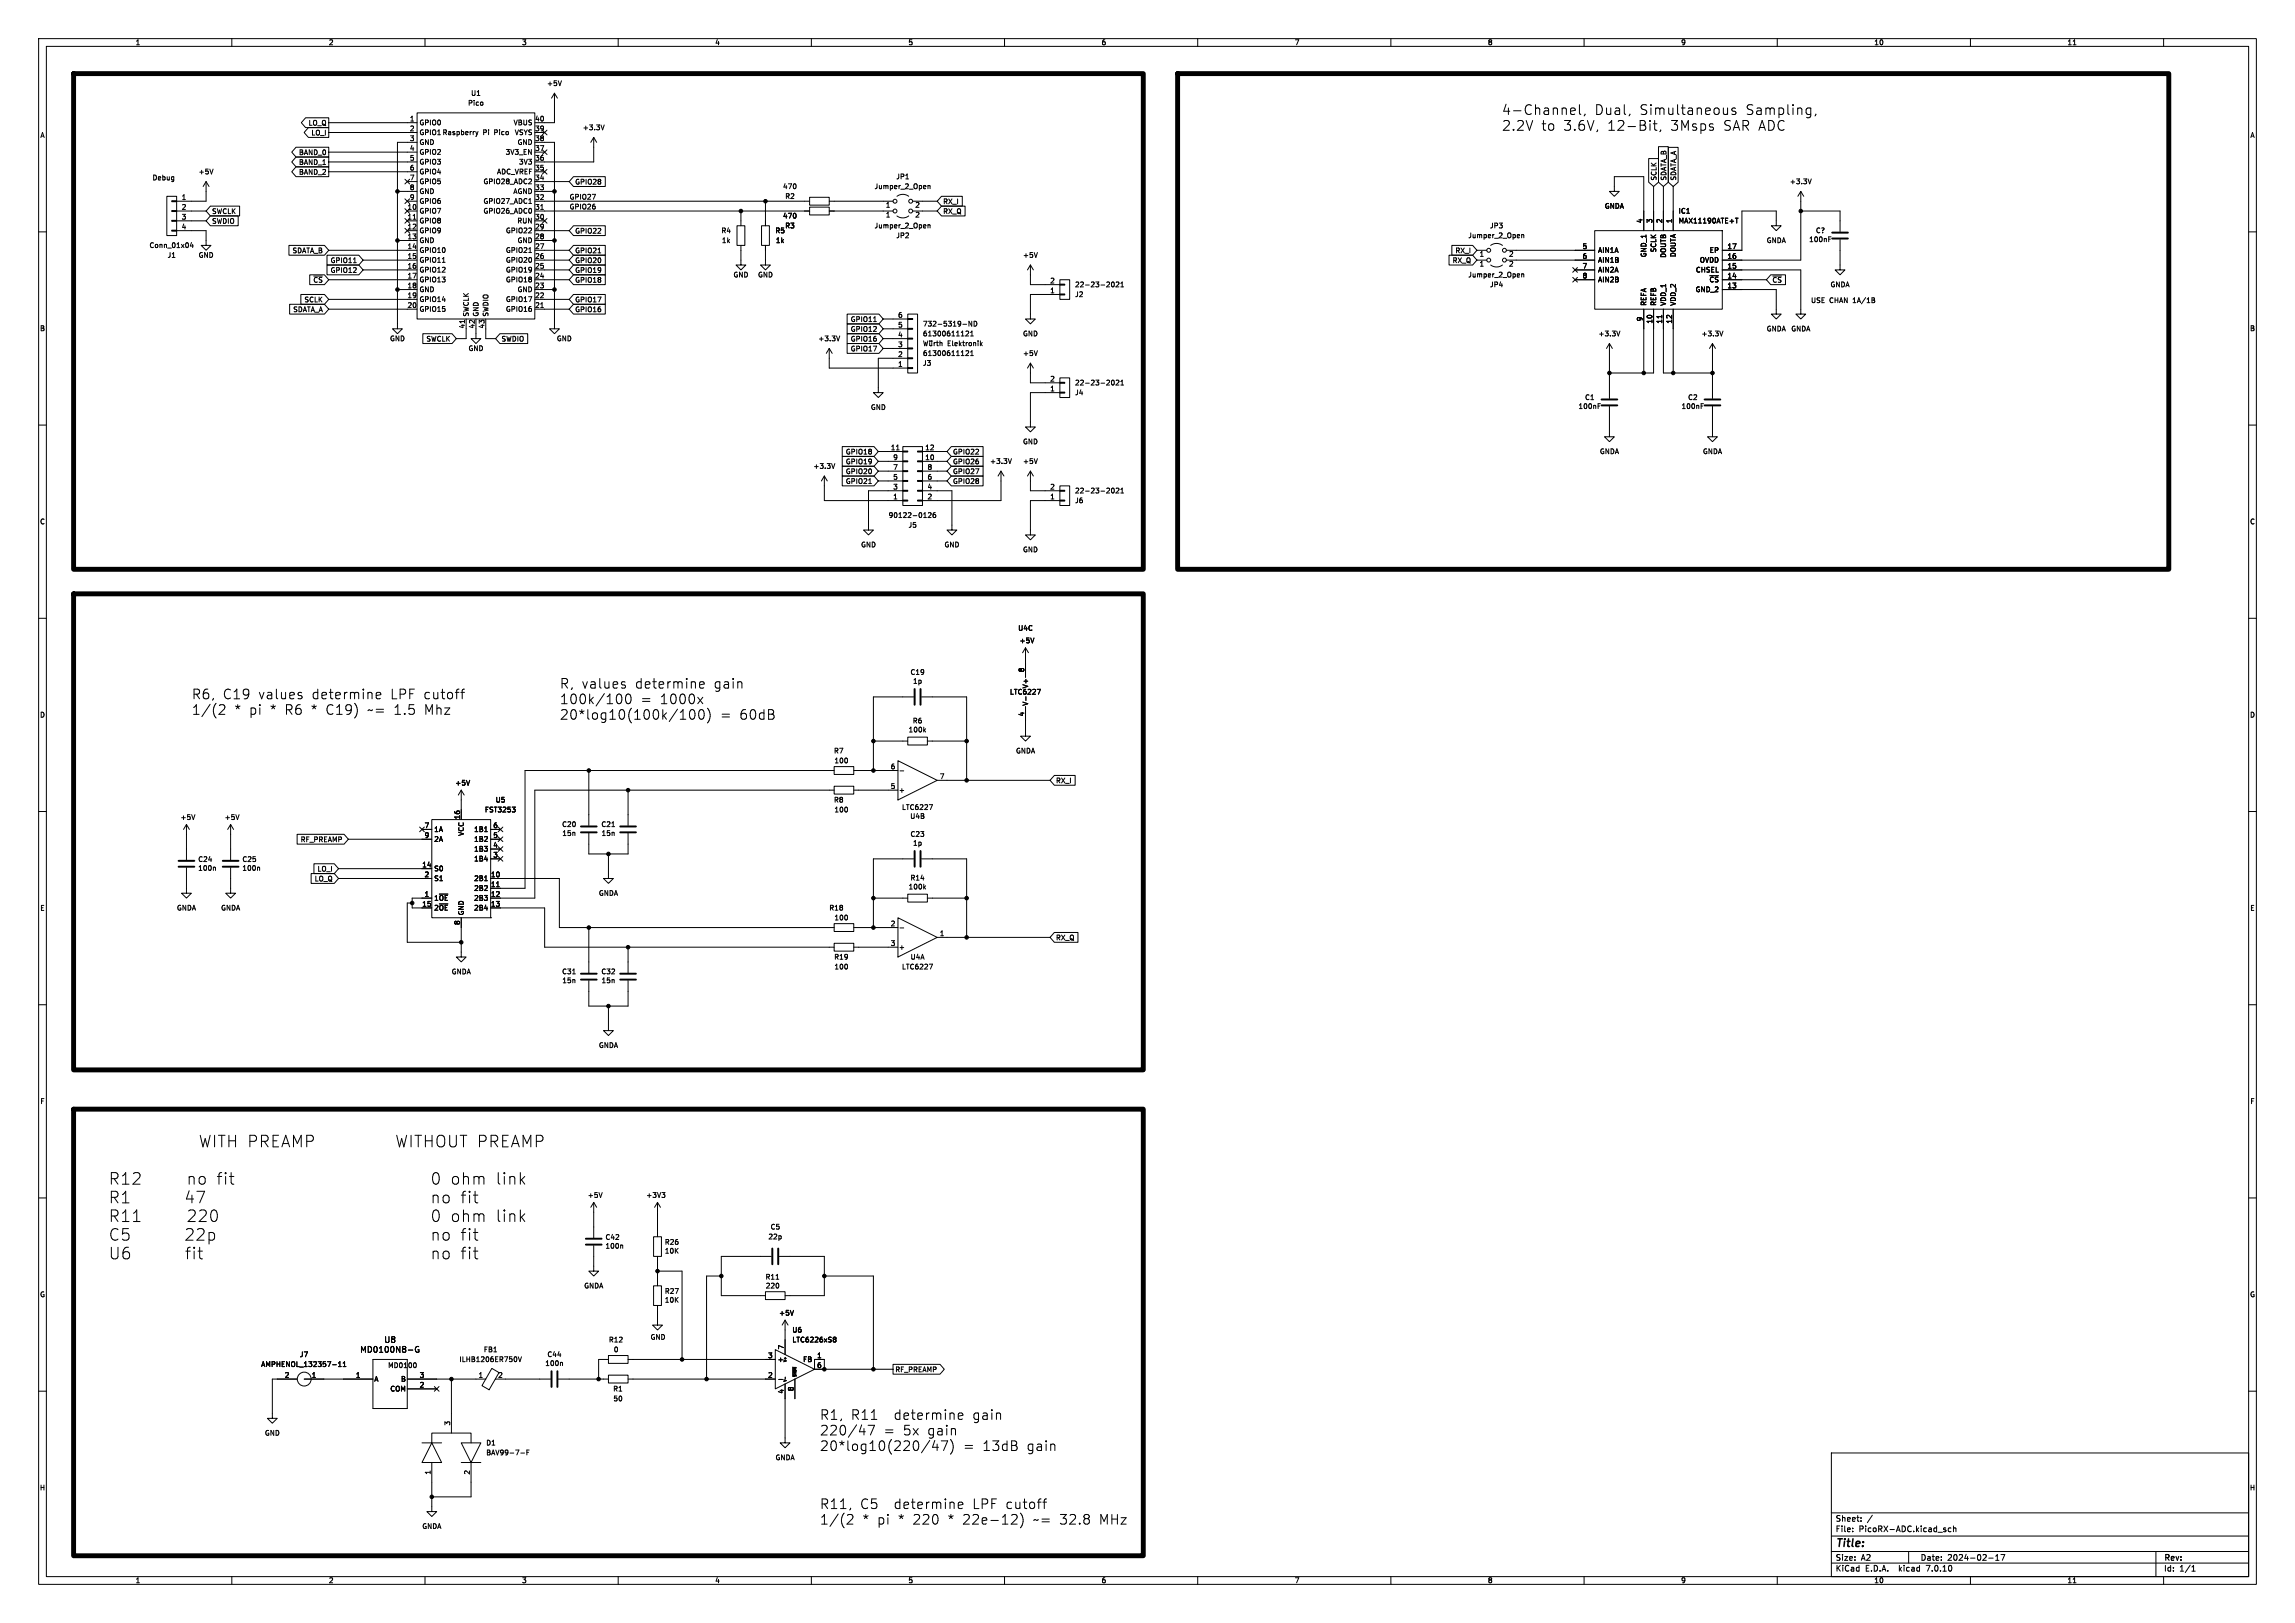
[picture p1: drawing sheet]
<svg xmlns="http://www.w3.org/2000/svg" width="594mm" height="420mm" viewBox="0 0 594 420" stroke-linecap="round" stroke-linejoin="round" font-family="sans-serif">
<defs><g id="words">
<g font-size="4.2">
<text x="64" y="297.2">PREAMP</text>
<text x="103.7" y="297.2">WITHOUT PREAMP</text>
<text x="27.9" y="306.8">R12</text>
<text x="27.9" y="311.7">R1</text>
<text x="48.5" y="311.7">47</text>
<text x="48.9" y="306.8">no fit</text>
<text x="109.4" y="306.8">ohm</text>
<text x="115.6" y="311.7">fit</text>
<text x="121.2" y="306.8">link</text>
<text x="27.9" y="316.5">R11</text>
<text x="48.9" y="316.5">220</text>
<text x="113.5" y="316.5">ohm</text>
<text x="125.4" y="316.5">link</text>
<text x="27.9" y="321.3">C5</text>
<text x="48.5" y="321.3">22p</text>
<text x="115.6" y="321.3">fit</text>
<text x="27.9" y="326.1">U6</text>
<text x="48.6" y="326.1">fit</text>
<text x="115.8" y="326.1">fit</text>
</g>
<g font-size="3.5">
<text x="388.6" y="30">4-Channel,</text>
<text x="412.5" y="30">Dual,</text>
<text x="424.1" y="30">Simultaneous</text>
<text x="451.5" y="30">Sampling,</text>
<text x="388.6" y="34">2.2V</text>
<text x="398.7" y="34">to</text>
<text x="404.4" y="34">3.6V,</text>
<text x="415.7" y="34">12-Bit,</text>
<text x="432" y="34">3Msps</text>
<text x="445.6" y="34">SAR ADC</text>
<text x="144.8" y="178.4">R, values</text>
<text x="164.1" y="178.4">determine</text>
<text x="184.4" y="178.4">gain</text>
<text x="49.5" y="181.1">R6,</text>
<text x="49.5" y="185.2">1/(2</text>
<text x="57.5" y="181.1">C19</text>
<text x="60.4" y="185.2">* pi</text>
<text x="66.6" y="181.1">values</text>
<text x="69.5" y="185.2">* R6 * C19)</text>
<text x="80.4" y="181.1">determine</text>
<text x="94.6" y="185.2">~=</text>
<text x="100.7" y="181.1">LPF cutoff</text>
<text x="101.3" y="185.2">1.5</text>
<text x="109.1" y="185.2">Mhz</text>
<text x="144.8" y="182.4">100k/100</text>
<text x="165.6" y="182.4">=</text>
<text x="170.5" y="182.4">1000x</text>
<text x="144.8" y="186.4">20*log10(100k/100)</text>
<text x="186.2" y="186.4">=</text>
<text x="191.1" y="186.4">60dB</text>
<text x="212.1" y="367.6">R1,</text>
<text x="212.1" y="371.6">220/47</text>
<text x="220" y="367.6">R11</text>
<text x="228.5" y="371.6">=</text>
<text x="231" y="367.6">determine</text>
<text x="233.4" y="371.6">5x</text>
<text x="239.7" y="371.6">gain</text>
<text x="251.3" y="367.6">gain</text>
<text x="212.1" y="375.7">20*log10(220/47)</text>
<text x="249.1" y="375.7">=</text>
<text x="254" y="375.7">13dB</text>
<text x="265.4" y="375.7">gain</text>
<text x="212.1" y="390.7">R11,</text>
<text x="212.1" y="394.7">1/(2</text>
<text x="222.4" y="390.7">C5</text>
<text x="223" y="394.7">* pi</text>
<text x="231" y="390.7">determine</text>
<text x="232.1" y="394.7">* 220</text>
<text x="244.9" y="394.7">* 22e-12)</text>
<text x="251.3" y="390.7">LPF cutoff</text>
<text x="266.9" y="394.7">~=</text>
<text x="273.7" y="394.7">32.8</text>
<text x="283.8" y="394.7">MHz</text>
</g>
<text font-size="2.8" x="475" y="400.9">Title:</text>
<g font-size="2.1">
<text x="99.4" y="347.7">U8</text>
<text x="93.1" y="350.2">MD0100N8-G</text>
<text x="475" y="394">Sheet:</text>
<text x="475" y="396.7">File:</text>
<text x="481.1" y="396.7">PicoRX-ADC.kicad_sch</text>
<text x="475" y="406.9">KiCad</text>
<text x="475" y="404.1">Size:</text>
<text x="481.7" y="404.1">A2</text>
<text x="482.7" y="406.9">E.D.A.</text>
<text x="491.6" y="406.9">kicad</text>
<text x="497" y="404.1">Date:</text>
<text x="498.8" y="406.9">7.0.10</text>
<text x="504" y="404.1">2024-02-17</text>
<text x="560" y="404.3">Rev:</text>
<text x="560" y="406.9">Id:</text>
<text x="564.1" y="406.9">1/1</text>
</g>
<g font-size="1.8">
<text x="35" y="11.9">1</text>
<text x="85" y="11.9">2</text>
<text x="135" y="11.9">3</text>
<text x="185" y="11.9">4</text>
<text x="235" y="11.9">5</text>
<text x="285" y="11.9">6</text>
<text x="335" y="11.9">7</text>
<text x="385" y="11.9">8</text>
<text x="435" y="11.9">9</text>
<text x="485" y="11.9">10</text>
<text x="535" y="11.9">11</text>
<text x="141.5" y="22.5">+5V</text>
<text x="121" y="27.5">Pico</text>
<text x="121.8" y="25">U1</text>
<text x="10.3" y="35.9">A</text>
<text x="79.8" y="32.7">LO_Q</text>
<text x="80.5" y="35.2">LO_I</text>
<text x="106" y="31.5">1</text>
<text x="106" y="34">2</text>
<text x="108.5" y="32.6">GPIO0</text>
<text x="108.5" y="35.2">GPIO1 Raspberry</text>
<text x="125" y="35.2">Pi</text>
<text x="128.1" y="35.2">Pico</text>
<text x="132.8" y="32.6">VBUS</text>
<text x="133.1" y="35.2">VSYS</text>
<text x="138.4" y="34">39</text>
<text x="138.4" y="31.5">40</text>
<text x="150.7" y="33.9">+3.3V</text>
<text x="582.3" y="35.9">A</text>
<text x="77.3" y="40.3">BAND_0</text>
<text x="106" y="36.6">3</text>
<text x="106" y="39.1">4</text>
<text x="106" y="41.7">5</text>
<text x="108.5" y="37.7">GND</text>
<text x="108.5" y="40.2">GPIO2</text>
<text x="130.8" y="40.2">3V3_EN</text>
<text x="133.8" y="37.7">GND</text>
<text x="138.4" y="41.7">36</text>
<text x="138.4" y="39.1">37</text>
<text x="138.4" y="36.6">38</text>
<text x="39.4" y="46.7">Debug</text>
<text x="51.3" y="45.3">+5V</text>
<text x="77.3" y="45.4">BAND_2</text>
<text x="77.3" y="42.9">BAND_1</text>
<text x="106" y="44.2">6</text>
<text x="106" y="46.7">7</text>
<text x="108.5" y="42.8">GPIO3</text>
<text x="108.5" y="45.3">GPIO4</text>
<text x="108.5" y="47.9">GPIO5</text>
<text x="125" y="47.9">GPIO28_ADC2</text>
<text x="128.5" y="45.3">ADC_VREF</text>
<text x="134.2" y="42.8">3V3</text>
<text x="138.4" y="46.7">34</text>
<text x="138.4" y="44.2">35</text>
<text x="148.7" y="47.9">GPIO28</text>
<text x="231.9" y="46.6">JP1</text>
<text x="428.9" y="46.8" transform="rotate(-90 428.9 46.8)">SCLK</text>
<text x="431.5" y="46.8" transform="rotate(-90 431.5 46.8)">SDATA_B</text>
<text x="434" y="46.8" transform="rotate(-90 434 46.8)">SDATA_A</text>
<text x="463.1" y="47.9">+3.3V</text>
<text x="46.9" y="51.8">1</text>
<text x="106" y="49.3">8</text>
<text x="106" y="51.8">9</text>
<text x="108.5" y="50.4">GND</text>
<text x="108.5" y="52.9">GPIO6</text>
<text x="125" y="52.9">GPIO27_ADC1</text>
<text x="132.8" y="50.4">AGND</text>
<text x="138.4" y="51.8">32</text>
<text x="138.4" y="49.3">33</text>
<text x="147.3" y="51.7">GPIO27</text>
<text x="202.6" y="49.1">470</text>
<text x="203.1" y="51.7">R2</text>
<text x="226.2" y="49.1">Jumper_2_Open</text>
<text x="244" y="53">RX_I</text>
<text x="46.9" y="54.4">2</text>
<text x="46.9" y="56.9">3</text>
<text x="46.9" y="59.4">4</text>
<text x="54.8" y="58.1">SWDIO</text>
<text x="54.8" y="55.6">SWCLK</text>
<text x="105.4" y="54.4">10</text>
<text x="105.4" y="56.9">11</text>
<text x="105.4" y="59.4">12</text>
<text x="108.5" y="55.5">GPIO7</text>
<text x="108.5" y="58">GPIO8</text>
<text x="125" y="55.5">GPIO26_ADC0</text>
<text x="133.8" y="58">RUN</text>
<text x="138.4" y="59.4">29</text>
<text x="138.4" y="56.9">30</text>
<text x="138.4" y="54.4">31</text>
<text x="147.3" y="54.3">GPIO26</text>
<text x="202.6" y="56.7">470</text>
<text x="203.1" y="59.3">R3</text>
<text x="226.2" y="59.3">Jumper_2_Open</text>
<text x="229.2" y="54.1">1</text>
<text x="229.2" y="56.6">1</text>
<text x="236.8" y="54.1">2</text>
<text x="236.8" y="56.6">2</text>
<text x="244" y="55.6">RX_Q</text>
<text x="385.5" y="59.3">JP3</text>
<text x="415.2" y="54.2">GNDA</text>
<text x="425.2" y="57.9" transform="rotate(-90 425.2 57.9)">4</text>
<text x="427.7" y="57.9" transform="rotate(-90 427.7 57.9)">3</text>
<text x="430.3" y="57.9" transform="rotate(-90 430.3 57.9)">2</text>
<text x="432.8" y="57.9" transform="rotate(-90 432.8 57.9)">1</text>
<text x="434.4" y="55.5">IC1</text>
<text x="434.4" y="58">MAX11190ATE+T</text>
<text x="38.6" y="64.4">Conn_01x04</text>
<text x="75.6" y="65.7">SDATA_B</text>
<text x="105.4" y="62">13</text>
<text x="105.4" y="64.5">14</text>
<text x="108.5" y="60.6">GPIO9</text>
<text x="108.5" y="63.1">GND</text>
<text x="108.5" y="65.6">GPIO10</text>
<text x="130.8" y="65.6">GPIO21</text>
<text x="130.8" y="60.6">GPIO22</text>
<text x="133.8" y="63.1">GND</text>
<text x="138.4" y="64.5">27</text>
<text x="138.4" y="62">28</text>
<text x="148.7" y="60.6">GPIO22</text>
<text x="148.7" y="65.7">GPIO21</text>
<text x="186.6" y="60.6">R4</text>
<text x="186.7" y="63.1">1k</text>
<text x="200.6" y="60.6">R5</text>
<text x="200.7" y="63.1">1k</text>
<text x="231.9" y="61.8">JP2</text>
<text x="376.6" y="65.7">RX_I</text>
<text x="379.9" y="61.8">Jumper_2_Open</text>
<text x="409.5" y="64.5">5</text>
<text x="413.5" y="65.6">AIN1A</text>
<text x="428.9" y="65.4" transform="rotate(-90 428.9 65.4)">SCLK</text>
<text x="442.4" y="65.6">EP</text>
<text x="447" y="64.5">17</text>
<text x="457.2" y="63.1">GNDA</text>
<text x="468.1" y="62.8">100nF</text>
<text x="469.9" y="60.5">C?</text>
<text x="43.3" y="66.9">J1</text>
<text x="51.3" y="66.9">GND</text>
<text x="85.5" y="68.3">GPIO11</text>
<text x="85.5" y="70.8">GPIO12</text>
<text x="105.4" y="67.1">15</text>
<text x="105.4" y="69.6">16</text>
<text x="108.5" y="68.2">GPIO11</text>
<text x="108.5" y="70.7">GPIO12</text>
<text x="130.8" y="70.7">GPIO19</text>
<text x="130.8" y="68.2">GPIO20</text>
<text x="138.4" y="69.6">25</text>
<text x="138.4" y="67.1">26</text>
<text x="148.7" y="68.3">GPIO20</text>
<text x="148.7" y="70.8">GPIO19</text>
<text x="189.7" y="72">GND</text>
<text x="196.1" y="72">GND</text>
<text x="264.7" y="66.9">+5V</text>
<text x="375.9" y="68.3">RX_Q</text>
<text x="379.9" y="72">Jumper_2_Open</text>
<text x="382.8" y="66.8">1</text>
<text x="382.8" y="69.3">1</text>
<text x="390.5" y="66.8">2</text>
<text x="390.5" y="69.3">2</text>
<text x="409.5" y="67.1">6</text>
<text x="409.5" y="69.6">7</text>
<text x="413.5" y="68.2">AIN1B</text>
<text x="413.5" y="70.7">AIN2A</text>
<text x="426.3" y="66.7" transform="rotate(-90 426.3 66.7)">GND_1</text>
<text x="431.4" y="66.8" transform="rotate(-90 431.4 66.8)">DOUTB</text>
<text x="433.9" y="66.6" transform="rotate(-90 433.9 66.6)">DOUTA</text>
<text x="438.8" y="70.7">CHSEL</text>
<text x="439.8" y="68.2">OVDD</text>
<text x="447" y="69.6">15</text>
<text x="447" y="67.1">16</text>
<text x="81" y="73.3">~{CS}</text>
<text x="105.4" y="72.1">17</text>
<text x="105.4" y="74.7">18</text>
<text x="105.4" y="77.2">19</text>
<text x="108.5" y="73.3">GPIO13</text>
<text x="108.5" y="75.8">GND</text>
<text x="130.8" y="73.3">GPIO18</text>
<text x="133.8" y="75.8">GND</text>
<text x="138.4" y="77.2">22</text>
<text x="138.4" y="74.7">23</text>
<text x="138.4" y="72.1">24</text>
<text x="148.7" y="73.3">GPIO18</text>
<text x="271.7" y="75.9">1</text>
<text x="271.7" y="73.4">2</text>
<text x="278.1" y="77.1">J2</text>
<text x="278.1" y="74.5">22-23-2021</text>
<text x="385.5" y="74.5">JP4</text>
<text x="409.5" y="72.1">8</text>
<text x="413.5" y="73.3">AIN2B</text>
<text x="438.8" y="75.8">GND_2</text>
<text x="442.3" y="73.3">~{CS}</text>
<text x="447" y="74.7">13</text>
<text x="447" y="72.1">14</text>
<text x="458.6" y="73.3">~{CS}</text>
<text x="473.7" y="74.5">GNDA</text>
<text x="75.8" y="81">SDATA_A</text>
<text x="78.7" y="78.4">SCLK</text>
<text x="105.4" y="79.8">20</text>
<text x="108.5" y="78.3">GPIO14</text>
<text x="108.5" y="80.9">GPIO15</text>
<text x="121.5" y="82" transform="rotate(-90 121.5 82)">SWCLK</text>
<text x="124.1" y="82" transform="rotate(-90 124.1 82)">GND</text>
<text x="126.6" y="82" transform="rotate(-90 126.6 82)">SWDIO</text>
<text x="130.8" y="80.9">GPIO16</text>
<text x="130.8" y="78.3">GPIO17</text>
<text x="138.4" y="79.8">21</text>
<text x="148.7" y="81">GPIO16</text>
<text x="148.7" y="78.4">GPIO17</text>
<text x="220.1" y="83.5">GPIO11</text>
<text x="232.3" y="82.3">6</text>
<text x="425.2" y="83.3" transform="rotate(-90 425.2 83.3)">9</text>
<text x="426.3" y="79.2" transform="rotate(-90 426.3 79.2)">REFA</text>
<text x="427.7" y="83.9" transform="rotate(-90 427.7 83.9)">10</text>
<text x="428.9" y="79.2" transform="rotate(-90 428.9 79.2)">REFB</text>
<text x="430.3" y="83.9" transform="rotate(-90 430.3 83.9)">11</text>
<text x="431.4" y="79.2" transform="rotate(-90 431.4 79.2)">VDD_1</text>
<text x="432.8" y="83.9" transform="rotate(-90 432.8 83.9)">12</text>
<text x="433.9" y="79.2" transform="rotate(-90 433.9 79.2)">VDD_2</text>
<text x="468.6" y="78.5">USE CHAN 1A/1B</text>
<text x="10.3" y="85.9">B</text>
<text x="100.8" y="88.5">GND</text>
<text x="110.2" y="88.6">SWCLK</text>
<text x="120.4" y="85.1" transform="rotate(-90 120.4 85.1)">41</text>
<text x="122.9" y="85.1" transform="rotate(-90 122.9 85.1)">42</text>
<text x="125.5" y="85.1" transform="rotate(-90 125.5 85.1)">43</text>
<text x="129.7" y="88.6">SWDIO</text>
<text x="144" y="88.5">GND</text>
<text x="211.7" y="88.5">+3.3V</text>
<text x="220.1" y="88.6">GPIO16</text>
<text x="220.1" y="86">GPIO12</text>
<text x="232.3" y="89.9">3</text>
<text x="232.3" y="87.4">4</text>
<text x="232.3" y="84.8">5</text>
<text x="238.8" y="87.2">61300611121</text>
<text x="238.8" y="84.7">732-5319-ND</text>
<text x="245.2" y="89.8">Elektronik</text>
<text x="264.7" y="87.2">GND</text>
<text x="413.6" y="87.2">+3.3V</text>
<text x="440.3" y="87.2">+3.3V</text>
<text x="457.2" y="86">GNDA</text>
<text x="463.5" y="86">GNDA</text>
<text x="582.3" y="85.9">B</text>
<text x="121.2" y="91">GND</text>
<text x="220.1" y="91.1">GPIO17</text>
<text x="232.3" y="95">1</text>
<text x="232.3" y="92.5">2</text>
<text x="238.8" y="94.8">J3</text>
<text x="238.8" y="92.3">61300611121</text>
<text x="264.7" y="92.3">+5V</text>
<text x="271.7" y="101.3">1</text>
<text x="271.7" y="98.8">2</text>
<text x="278.1" y="99.9">22-23-2021</text>
<text x="225.3" y="106.3">GND</text>
<text x="278.1" y="102.5">J4</text>
<text x="408.4" y="106">100nF</text>
<text x="410.1" y="103.7">C1</text>
<text x="435.1" y="106">100nF</text>
<text x="436.8" y="103.7">C2</text>
<text x="218.8" y="117.8">GPIO18</text>
<text x="230.5" y="116.6">11</text>
<text x="231.1" y="119.1">9</text>
<text x="239.4" y="119.1">10</text>
<text x="239.4" y="116.6">12</text>
<text x="246.5" y="117.8">GPIO22</text>
<text x="264.7" y="115.2">GND</text>
<text x="414" y="117.7">GNDA</text>
<text x="440.6" y="117.7">GNDA</text>
<text x="210.4" y="121.5">+3.3V</text>
<text x="218.8" y="122.9">GPIO20</text>
<text x="218.8" y="125.4">GPIO21</text>
<text x="218.8" y="120.3">GPIO19</text>
<text x="231.1" y="124.2">5</text>
<text x="231.1" y="121.7">7</text>
<text x="240" y="124.2">6</text>
<text x="240" y="121.7">8</text>
<text x="246.5" y="125.4">GPIO28</text>
<text x="246.5" y="122.9">GPIO27</text>
<text x="246.5" y="120.3">GPIO26</text>
<text x="256.1" y="120.2">+3.3V</text>
<text x="264.7" y="120.2">+5V</text>
<text x="231.1" y="129.3">1</text>
<text x="231.1" y="126.7">3</text>
<text x="240" y="129.3">2</text>
<text x="240" y="126.7">4</text>
<text x="271.7" y="129.3">1</text>
<text x="271.7" y="126.7">2</text>
<text x="278.1" y="130.4">J6</text>
<text x="278.1" y="127.9">22-23-2021</text>
<text x="10.3" y="135.9">C</text>
<text x="229.9" y="134.2">90122-0126</text>
<text x="235" y="136.8">J5</text>
<text x="582.3" y="135.9">C</text>
<text x="222.8" y="141.8">GND</text>
<text x="244.3" y="141.8">GND</text>
<text x="264.7" y="143.1">GND</text>
<text x="263.4" y="163.4">U4C</text>
<text x="263.8" y="166.6">+5V</text>
<text x="235.5" y="174.8">C19</text>
<text x="236.2" y="177.1">1p</text>
<text x="261.3" y="179.9">LTC6227</text>
<text x="265.2" y="174.1" transform="rotate(-90 265.2 174.1)">8</text>
<text x="266.3" y="178.3" transform="rotate(-90 266.3 178.3)">V+</text>
<text x="10.3" y="185.9">D</text>
<text x="265.2" y="185.5" transform="rotate(-90 265.2 185.5)">4</text>
<text x="266.3" y="182.8" transform="rotate(-90 266.3 182.8)">V-</text>
<text x="582.3" y="185.9">D</text>
<text x="235.1" y="189.7">100k</text>
<text x="236.1" y="187.4">R6</text>
<text x="215.7" y="195.2">R7</text>
<text x="215.9" y="197.7">100</text>
<text x="262.8" y="195.2">GNDA</text>
<text x="117.7" y="203.5">+5V</text>
<text x="230.4" y="199.1">6</text>
<text x="243.1" y="201.7">7</text>
<text x="273.2" y="202.9">RX_I</text>
<text x="128.2" y="207.9">U5</text>
<text x="215.7" y="207.9">R8</text>
<text x="230.4" y="204.2">5</text>
<text x="232.5" y="205.3">+</text>
<text x="233.3" y="209.8">LTC6227</text>
<text x="46.6" y="212.4">+5V</text>
<text x="58" y="212.4">+5V</text>
<text x="109.8" y="214.4">7</text>
<text x="112.3" y="215.5">1A</text>
<text x="119.1" y="212.1" transform="rotate(-90 119.1 212.1)">16</text>
<text x="122.6" y="215.5">1B1</text>
<text x="125.4" y="210.4">FST3253</text>
<text x="127.6" y="214.4">6</text>
<text x="145.4" y="214.2">C20</text>
<text x="155.5" y="214.2">C21</text>
<text x="215.9" y="210.4">100</text>
<text x="235.5" y="212.1">U4B</text>
<text x="77.7" y="218.1">RF_PREAMP</text>
<text x="109.8" y="216.9">9</text>
<text x="112.3" y="218">2A</text>
<text x="120.2" y="216.4" transform="rotate(-90 120.2 216.4)">VCC</text>
<text x="122.6" y="220.6">1B3</text>
<text x="122.6" y="218">1B2</text>
<text x="127.6" y="222">3</text>
<text x="127.6" y="219.5">4</text>
<text x="127.6" y="216.9">5</text>
<text x="145.4" y="216.5">15n</text>
<text x="155.6" y="216.5">15n</text>
<text x="235.5" y="216.7">C23</text>
<text x="236.2" y="219">1p</text>
<text x="51.2" y="225.5">100n</text>
<text x="51.2" y="223.2">C24</text>
<text x="62.6" y="225.5">100n</text>
<text x="62.6" y="223.2">C25</text>
<text x="82.1" y="225.7">LO_I</text>
<text x="109.2" y="224.5">14</text>
<text x="109.8" y="227.1">2</text>
<text x="112.3" y="225.7">S0</text>
<text x="122.6" y="223.1">1B4</text>
<text x="127" y="227.1">10</text>
<text x="81.3" y="228.3">LO_Q</text>
<text x="109.8" y="232.2">1</text>
<text x="112.3" y="233.3">1~{OE}</text>
<text x="112.3" y="228.2">S1</text>
<text x="122.6" y="228.2">2B1</text>
<text x="122.6" y="230.7">2B2</text>
<text x="122.6" y="233.3">2B3</text>
<text x="127" y="229.6">11</text>
<text x="127" y="232.2">12</text>
<text x="154.9" y="232">GNDA</text>
<text x="235.1" y="230.4">100k</text>
<text x="235.5" y="228">R14</text>
<text x="10.3" y="235.9">E</text>
<text x="45.7" y="235.8">GNDA</text>
<text x="57.1" y="235.8">GNDA</text>
<text x="109.2" y="234.7">15</text>
<text x="112.3" y="235.8">2~{OE}</text>
<text x="119.1" y="239.5" transform="rotate(-90 119.1 239.5)">8</text>
<text x="120.2" y="237" transform="rotate(-90 120.2 237)">GND</text>
<text x="122.6" y="235.8">2B4</text>
<text x="127" y="234.7">13</text>
<text x="214.5" y="235.8">R18</text>
<text x="215.9" y="238.4">100</text>
<text x="230.4" y="239.8">2</text>
<text x="582.3" y="235.9">E</text>
<text x="230.4" y="244.9">3</text>
<text x="232.5" y="246">+</text>
<text x="243.1" y="242.3">1</text>
<text x="273.2" y="243.5">RX_Q</text>
<text x="215.8" y="248.5">R19</text>
<text x="215.9" y="251.1">100</text>
<text x="233.3" y="251.1">LTC6227</text>
<text x="235.6" y="248.5">U4A</text>
<text x="116.8" y="252.3">GNDA</text>
<text x="145.4" y="252.3">C31</text>
<text x="145.4" y="254.6">15n</text>
<text x="155.5" y="252.3">C32</text>
<text x="155.6" y="254.6">15n</text>
<text x="154.9" y="271.4">GNDA</text>
<text x="10.3" y="285.9">F</text>
<text x="582.3" y="285.9">F</text>
<text x="152" y="310.2">+5V</text>
<text x="167.2" y="310.2">+3V3</text>
<text x="156.6" y="323.3">100n</text>
<text x="156.6" y="321">C42</text>
<text x="172" y="322.3">R26</text>
<text x="198.8" y="320.9">22p</text>
<text x="199.3" y="318.4">C5</text>
<text x="172" y="324.6">10K</text>
<text x="10.3" y="335.9">G</text>
<text x="151.1" y="333.6">GNDA</text>
<text x="172" y="335">R27</text>
<text x="198" y="331.3">R11</text>
<text x="198.1" y="333.6">220</text>
<text x="582.3" y="335.9">G</text>
<text x="172" y="337.3">10K</text>
<text x="201.5" y="340.6">+5V</text>
<text x="157.5" y="347.6">R12</text>
<text x="168.3" y="346.9">GND</text>
<text x="205" y="345">U6</text>
<text x="205" y="347.6">LTC6226xS8</text>
<text x="67.5" y="353.9">AMPHENOL_132357-11</text>
<text x="77.5" y="351.4">J7</text>
<text x="118.8" y="352.7">ILHB1206ER750V</text>
<text x="125.1" y="350.1">FB1</text>
<text x="141" y="353.7">100n</text>
<text x="141.6" y="351.4">C44</text>
<text x="158.8" y="350.1">0</text>
<text x="198.7" y="351.5">3</text>
<text x="201.2" y="352.7">+</text>
<text x="202.9" y="349.3" transform="rotate(-90 202.9 349.3)">7</text>
<text x="207.8" y="352.7">FB</text>
<text x="211.4" y="351.5">1</text>
<text x="73.6" y="356.6">2</text>
<text x="80.6" y="356.6">1</text>
<text x="92" y="356.6">1</text>
<text x="96.8" y="357.7">A</text>
<text x="100.3" y="354.1">MD0100</text>
<text x="103.7" y="357.7">B</text>
<text x="108.5" y="359.2">2</text>
<text x="108.5" y="356.6">3</text>
<text x="123.8" y="356.6">1</text>
<text x="128.8" y="356.6">2</text>
<text x="198.7" y="356.6">2</text>
<text x="211.4" y="354.1">6</text>
<text x="231.6" y="355.3">RF_PREAMP</text>
<text x="100.9" y="360.3">COM</text>
<text x="158.6" y="360.3">R1</text>
<text x="158.7" y="362.8">50</text>
<text x="202.9" y="360.8" transform="rotate(-90 202.9 360.8)">4</text>
<text x="205.5" y="360.1" transform="rotate(-90 205.5 360.1)">8</text>
<text x="68.4" y="371.7">GND</text>
<text x="116.6" y="369" transform="rotate(-90 116.6 369)">3</text>
<text x="125.7" y="374.2">D1</text>
<text x="125.7" y="376.8">BAV99-7-F</text>
<text x="111.5" y="381.7" transform="rotate(-90 111.5 381.7)">1</text>
<text x="121.7" y="381.7" transform="rotate(-90 121.7 381.7)">2</text>
<text x="200.6" y="378.1">GNDA</text>
<text x="10.2" y="385.9">H</text>
<text x="582.2" y="385.9">H</text>
<text x="109.2" y="395.8">GNDA</text>
<text x="35" y="409.9">1</text>
<text x="85" y="409.9">2</text>
<text x="135" y="409.9">3</text>
<text x="185" y="409.9">4</text>
<text x="235" y="409.9">5</text>
<text x="285" y="409.9">6</text>
<text x="335" y="409.9">7</text>
<text x="385" y="409.9">8</text>
<text x="435" y="409.9">9</text>
<text x="485" y="409.9">10</text>
<text x="535" y="409.9">11</text>
</g>
<g font-size=".9">
<text x="203.7" y="352.6" transform="rotate(-90 203.7 352.6)">V+</text>
<text x="203.7" y="357.6" transform="rotate(-90 203.7 357.6)">V-</text>
<text x="206.2" y="356.4" transform="rotate(-90 206.2 356.4)">~{SHDN}</text>
</g>
</g></defs>
<g fill="none" stroke="#000" stroke-width=".26">
<path d="M10 10h574v400h-574zM12 12h570v396h-570zM60 10v2M110 10v2M160 10v2M210 10v2M260 10v2M310 10v2M360 10v2M410 10v2M460 10v2M510 10v2"/>
<path d="M536.6 11.6h.7M560 10v2M76.6 38.1h8.5v2.5h-8.5l-1.1-1.2zM79.1 30.5h6v2.5h-6l-1.1-1.2zM79.8 33h5.3v2.6h-5.3l-1.1-1.3zM85.1 31.8h22.8M85.1 34.3h22.8M85.1 39.4h22.8M107.9 29.2h30.5v53.4h-30.5zM107.9 36.8h-5v48.3h1.2l-1.2 1.3-1.3-1.3h1.3M123.1 34l.3 .9M123.4 34.9l-.3 .4"/>
<path d="M123.7 34l-.3 .9M138.4 36.8h5.1v48.3h1.3l-1.3 1.3-1.3-1.3h1.3M138.4 34.3h2.6M138.4 39.4h2.6M140.4 33.7l1.2 1.2M140.4 38.8l1.2 1.2M141.6 33.7l-1.2 1.2M141.6 38.8l-1.2 1.2M143.5 24.1v7.7h-5.1M143.5 24.1l-.8 1.3M143.5 24.1l.8 1.3M145.3 20.9l-.4 1.3"/>
<path d="M153.7 35.6v6.3h-15.3M153.7 35.6l-.8 1.2M153.7 35.6l.7 1.2M156.4 32.3l-.4 1.3M406.6 29.5h1M406.6 28.1l.7-.2 .3 .2 .1 .4-1.2 .3M408.8 27.1v2.2l.4 .3M410.3 29.5l-.3 .5M421.9 29.5l-.3 .5M427.1 31.2v.2M427.1 32v1.7M427.9 32h1"/>
<path d="M428.3 31.2v2.2l.1 .2 .5 .1M429.3 38h2.5v9.1l-1.3 1.2-1.2-1.2zM429.8 33.6l-.2 .5M431.8 38.1h2.5v9l-1.2 1.2-1.3-1.2zM443.4 33v.6M447.1 29.4l-.7 .2M447.1 27.9v1.7M449.2 28.1l-.6-.2-.4 .4 .2 .4 .8 .2v.6h-1M467.9 27.9l.8 .2M468.7 29.5l-.8 .1M468.7 27.9v2.1a.69 .69 0 0 1-.9 .5M470 29.5l-.2 .5"/>
<path d="M10 60h2M43.2 50.8h2.5v10.2h-2.5zM44.4 59.6h1.3v.2h-1.3zM44.4 57h1.3v.3h-1.3zM44.4 54.5h1.3v.2h-1.3zM44.4 51.9h1.3v.3h-1.3zM45.7 59.7h7.6v3.8h1.3l-1.3 1.3-1.2-1.3h1.2M45.7 54.6h7.6M45.7 57.2h7.6M53.3 47v5.1h-7.6M53.3 47l-.7 1.3M53.3 47l.8 1.3"/>
<path d="M54.5 55.9h7.2v2.5h-7.2l-1.2-1.2zM54.5 53.3h7.5v2.6h-7.5l-1.2-1.3zM55.2 43.8l-.5 1.2M76.6 43.2h8.5v2.5h-8.5l-1.1-1.2zM76.6 40.6h8.5v2.6h-8.5l-1.1-1.3zM85.1 44.5h22.8M85.1 41.9h22.8M102.9 49.5h5M104.8 46.4l1.2 1.2M104.8 51.5l1.2 1.2M104.8 54l1.2 1.2M104.8 56.5l1.2 1.3"/>
<path d="M104.8 59.1l1.2 1.2M105.4 54.6h2.5M105.4 57.2h2.5M105.4 59.7h2.5M105.4 52.1h2.5M105.4 47h2.5M106 46.4l-1.2 1.2M106 51.5l-1.2 1.2M106 54l-1.2 1.2M106 56.5l-1.2 1.3M106 59.1l-1.2 1.2M106.9 56.7h.7"/>
<path d="M136.9 52.6h.7M138.4 54.6h71.1M138.4 57.2h2.6M138.4 59.7h8.9M138.4 52.1h71.1M138.4 49.5h5.1M138.4 47h8.9M138.4 44.5h2.6M139.9 54.2h.8M140.4 56.5l1.2 1.3M140.4 43.8l1.2 1.3M141.6 56.5l-1.2 1.3"/>
<path d="M141.6 43.8l-1.2 1.3M148.4 58.4h8.3v2.6h-8.3l-1.1-1.3zM148.4 45.7h8.3v2.6h-8.3l-1.1-1.3zM190.8 58.4h2v5.1h-2zM191.8 54.6v3.8M197.1 58.4h2v5.1h-2zM198.1 52.1v6.3M209.5 51.1h5.1v2h-5.1zM209.5 53.6h5.1v2h-5.1zM214.6 54.6h16.5M214.6 52.1h16.5M232.2 50.8l1.4-.5 .9 .1 .7 .4"/>
<path d="M232.2 55.9l1.3 .5 .9-.1 .8-.4M236.2 54.6h6.4M236.2 52.1h6.4M240.2 48v.8M240.2 58.2v.8M240.2 48.1h.5v.7M240.2 58.3l.5-.1v.8M243.7 53.3h6.1v2.6h-6.1l-1.1-1.3zM243.7 50.8h5.4v2.5h-5.4l-1.1-1.2zM412.7 59.7h33.1v20.3h-33.1zM417.8 49.5h-1.2l1.2 1.3 1.3-1.3h-1.3v-3.8h7.6v14M426.7 41h2.6v6.1l-1.3 1.2-1.3-1.2z"/>
<path d="M428 48.3v11.4M430.5 48.3v11.4M433.1 48.3v11.4M449.1 56.5h.8M449.5 56.5v1.2M459.7 58.4h-1.2l1.2 1.3 1.3-1.3h-1.3v-3.8h-8.9v10.2h-5M466.1 54.6h10.1v5.3M466.1 49.5v17.8h-20.3M466.1 49.5l-.8 1.3M466.1 49.5l.8 1.3M468.8 46.3l-.4 1.3M582 60h2"/>
<path d="M49.6 62.7l-.3 1h.7M49.9 63.2v.9M74.8 63.5h9.2l1.1 1.3-1.1 1.2h-9.2zM75 78.7h9l1.1 1.3-1.1 1.3h-9zM77.9 76.2h6.1l1.1 1.3-1.1 1.2h-6.1zM80.2 71.1h3.8l1.1 1.3-1.1 1.3h-3.8zM84.6 66h8.3l1.1 1.3-1.1 1.3h-8.3zM84.6 68.6h8.3l1.1 1.3-1.1 1.2h-8.3zM85.1 64.8h22.8M85.1 72.4h22.8M85.1 77.5h22.8M91.5 68h.7"/>
<path d="M94 67.3h13.9M94 69.9h13.9M102.9 62.2h5M102.9 74.9h5M114.5 67.9h.7M136.9 65.3h.7M138.4 62.2h5.1M138.4 64.8h8.9M138.4 67.3h8.9M138.4 69.9h8.9M138.4 72.4h8.9M138.4 74.9h5.1"/>
<path d="M138.4 77.5h8.9M139.9 79.6h.8M148.4 66h8.3v2.6h-8.3l-1.1-1.3zM148.4 78.7h8.3v2.6h-8.3l-1.1-1.3zM148.4 76.2h8.3v2.5h-8.3l-1.1-1.2zM148.4 71.1h8.3v2.6h-8.3l-1.1-1.3zM148.4 63.5h8.3v2.5h-8.3l-1.1-1.2zM148.4 68.6h8.3v2.5h-8.3l-1.1-1.2zM154.8 65.4h.7M191.8 63.5v5.1h1.2l-1.2 1.3-1.3-1.3h1.3M198.1 63.5v5.1h1.3l-1.3 1.3-1.3-1.3h1.3M266.7 68.6v5.1h7.6"/>
<path d="M266.7 68.6l-.8 1.3M266.7 68.6l.8 1.3M268.5 65.3l-.4 1.3M274.3 73.5h1.3v.3h-1.3zM274.3 76.1h1.3v.2h-1.3zM274.3 72.4h2.6v5.1h-2.6zM274.3 76.2h-7.6v6.4h1.3l-1.3 1.2-1.3-1.2h1.3M287.9 73h.1a.62 .62 0 0 1 .4 .6 .62 .62 0 0 1-.5 .6l-.2-.4zM288.9 73.1l.5-.1 .2 .3-.8 .9h.8M290.1 73.3l.4-.3v1.2M290.1 74.2h.7M375 66h6.2l1.1 1.3-1.1 1.3h-6.2z"/>
<path d="M375.8 63.5h5.4l1.1 1.3-1.1 1.2h-5.4zM382.3 64.8h2.5M382.3 67.3h2.5M385.8 63.5l1.5-.5 .8 .1 .8 .4M385.8 68.6l1.4 .5 .9-.1 .8-.4M389.9 64.8h22.8M389.9 67.3h22.8M393.8 60.7v.8M393.8 70.9v.8M393.8 60.8h.5l.1 .7M393.8 71l.5-.1 .1 .8M407.1 69.2l1.2 1.3"/>
<path d="M407.1 71.8l1.2 1.2M407.7 69.9h5M407.7 72.4h5M408.3 69.2l-1.2 1.3M408.3 71.8l-1.2 1.2M445.8 69.9h20.3v11.4h1.3l-1.3 1.3-1.3-1.3h1.3M445.8 74.9h13.9v6.4h1.3l-1.3 1.3-1.2-1.3h1.2M445.8 72.4h11.4M458.3 71.1h3.8v2.6h-3.8l-1.1-1.3zM473.3 61.9h.4M473.3 61.3h.6M476.2 62v7.9h1.3l-1.3 1.2-1.2-1.2h1.2"/>
<path d="M484.9 77.1l.3 .2-.3 .4 .3 .2-.2 .4M85.1 80h22.8M109.4 86.4h7.6l1.1 1.2-1.1 1.3h-7.6zM120.2 82.9v.7M120.6 82.6v5h-2.5M123.2 82.6v5h1.3l-1.3 1.3-1.3-1.3h1.3M125.7 82.6v5h2.6M129.4 86.4h7.2v2.5h-7.2l-1.1-1.3zM138.4 80h8.9M214.6 90.2l-.7 1.2M214.6 90.2v5.1h20.3M214.6 90.2l.8 1.2"/>
<path d="M217.4 86.9l-.5 1.3M219.3 86.4h8.2l1.1 1.2-1.1 1.3h-8.2zM219.3 83.8h8.2l1.1 1.3-1.1 1.3h-8.2zM219.3 81.3h8.2l1.1 1.3-1.1 1.2h-8.2zM219.3 88.9h8.2l1.1 1.3-1.1 1.2h-8.2zM226.1 83.2h.7M228.6 90.2h6.3M228.6 87.6h6.3M228.6 85.1h6.3M228.6 82.6h6.3M234.9 82.4h1.3v.3h-1.3zM234.9 85h1.3v.2h-1.3z"/>
<path d="M234.9 87.5h1.3v.3h-1.3zM234.9 90h1.3v.3h-1.3zM234.9 92.6h1.3v.2h-1.3zM234.9 95.1h1.3v.3h-1.3zM234.9 81.3h2.6v15.2h-2.6zM234.9 92.7h-7.6v8.9h1.3l-1.3 1.3-1.2-1.3h1.2M239.1 88.2l.3 1.3 .2-.9 .2 .9 .3-1.3M240.6 88.6l.1 .8h.5M240.7 88.2v.1M241.2 88.2v.1M241.2 88.6v.9M241.8 88.6v.9"/>
<path d="M242.1 88.6l-.3 .3M242.4 88.6h.5M242.6 88.2v1.1l.3 .2M243.3 88.8l.5-.1v.8M243.3 88.2v1.3M249.2 83.9h1M250 90.9l.5-.2 .2 .4-.8 .9h.8M250 85.8l.5-.1 .2 .3-.8 .9h.8M251.2 92h.7M251.2 86l.4-.3v1.2M251.2 91.1l.4-.4v1.3M251.2 86.9h.7"/>
<path d="M251.5 83.1v1.3l-.7-1.3v1.3M252.1 83.1a.64 .64 0 0 1 .7 .7 .64 .64 0 0 1-.7 .6zM253.7 88.2v1.3M253.9 89l.3 .5M254.2 88.6l-.5 .5M266.7 94v5.1h7.6M266.7 94l-.8 1.3M266.7 94l.8 1.3M268.5 90.7l-.4 1.3M274.3 98.9h1.3v.3h-1.3zM274.3 97.8h2.6v5.1h-2.6zM287.9 98.4h.1a.62 .62 0 0 1 .4 .6 .62 .62 0 0 1-.5 .6l-.2-.4z"/>
<path d="M288.9 98.5l.5-.1 .2 .3-.8 .9h.8M290.1 98.7l.4-.3v1.2M290.1 99.6h.7M416.6 88.9l-.8 1.3M416.6 88.9v14.2M416.6 88.9l.7 1.3M419.3 85.7l-.4 1.2M425.4 80v16.5M428 80v16.5h-11.4M430.1 81.6v.7M430.5 80v16.5h12.7M433.1 80v16.5"/>
<path d="M443.2 88.9l-.7 1.3M443.2 88.9v14.2M443.2 88.9l.8 1.3M446 85.7l-.5 1.2M10 110h2M216.1 120l-.4 1.2M218 115.6h8.2l1.1 1.2-1.1 1.3h-8.2zM218 118.1h8.2l1.1 1.3-1.1 1.3h-8.2zM227.3 119.4h6.4M227.3 116.8h6.4M232 116.4h.7M233.7 116.7h1.2v.3h-1.2z"/>
<path d="M233.7 119.3h1.2v.2h-1.2zM233.7 115.6h5.1v15.2h-5.1zM237.5 116.7h1.3v.3h-1.3zM237.5 119.3h1.3v.2h-1.3zM238.8 119.4h6.3M238.8 116.8h6.3M246.2 115.6h8.2v2.5h-8.2l-1.1-1.3zM246.2 118.1h8.2v2.6h-8.2l-1.1-1.3zM261.8 118.7l-.4 1.3M268.5 118.7l-.4 1.3M274.3 101.5h1.3v.2h-1.3zM274.3 101.6h-7.6v8.9h1.3l-1.3 1.3-1.3-1.3h1.3"/>
<path d="M413.6 105.1h.5M413.6 104.5h.6M416.6 105.2v7.8h1.2l-1.2 1.3-1.3-1.3h1.3M440.3 105.1h.4M440.3 104.5h.6M443.2 105.2v7.8h1.3l-1.3 1.3-1.2-1.3h1.2M582 110h2M213.4 123.2v6.3h20.3M213.4 123.2l-.8 1.3M213.4 123.2l.7 1.3M218 120.7h8.2l1.1 1.2-1.1 1.3h-8.2zM218 123.2h8.2l1.1 1.3-1.1 1.2h-8.2z"/>
<path d="M224.8 125.1h.8M227.3 124.5h6.4M227.3 121.9h6.4M233.7 121.8h1.2v.2h-1.2zM233.7 124.3h1.2v.3h-1.2zM233.7 126.9h1.2v.2h-1.2zM233.7 129.4h1.2v.3h-1.2zM233.7 127h-8.9v10.2h1.3l-1.3 1.2-1.3-1.2h1.3M237.5 121.8h1.3v.2h-1.3zM237.5 124.3h1.3v.3h-1.3zM237.5 126.9h1.3v.2h-1.3zM237.5 129.4h1.3v.3h-1.3z"/>
<path d="M238.8 127h7.6v10.2h1.2l-1.2 1.2-1.3-1.2h1.3M238.8 124.5h6.3M238.8 121.9h6.3M240.3 132.8l.5-.1 .2 .3-.8 .9h.8M242.1 132.7l-.6 .3v.7l.2 .2 .4-.1v-.6l-.4-.1-.2 .3M246.2 123.2h8.2v2.5h-8.2l-1.1-1.2zM246.2 120.7h8.2v2.5h-8.2l-1.1-1.3zM259.1 121.9l-.8 1.3M259.1 121.9v7.6h-20.3M259.1 121.9l.7 1.3M266.7 121.9l-.8 1.3M266.7 121.9v5.1h7.6"/>
<path d="M266.7 121.9l.8 1.3M274.3 126.9h1.3v.2h-1.3zM274.3 129.4h1.3v.3h-1.3zM274.3 125.7h2.6v5.1h-2.6zM274.3 129.5h-7.6v8.9h1.3l-1.3 1.3-1.3-1.3h1.3M287.9 126.4l.1-.1a.62 .62 0 0 1 .4 .7 .62 .62 0 0 1-.5 .5l-.2-.4zM288.9 126.4l.5-.1 .2 .4-.8 .9h.8M290.1 127.6h.7M290.1 126.7l.4-.4v1.3M10 160h2M582 160h2M77.5 180l.6 .1 .1 .4-.4 .3h-.4"/>
<path d="M77.5 179.2l.6 .1M97.4 180l1.2-.2-.2-.5-.7-.1-.3 .3 .1 1.2h.9M119.3 179.2h.9M120.2 178.3l-.5 .1-.1 .3v2.1M161.2 177.2l.6 .2 .1 .3-.4 .4h-.4M161.2 176.4l.6 .1M162.1 179.8l.6-.2a1.56 1.56 0 0 1 0 2.5l-.6-.2a2.11 2.11 0 0 1 0-2.1zM181.1 177.2l1.2-.2-.2-.5-.7-.1-.3 .4 .1 1.2h.9M191.9 176.5l.1 1.6M265.4 167.6v7.7M265.4 167.6l-.7 1.3M265.4 167.6l.8 1.3"/>
<path d="M267.6 165.1l-.4 1.3M268.5 178.4h.8l-.5 1.2M57.1 182.4l-.3 .2M57.7 182.4l.3 .1a.68 .68 0 0 1 .1 .9l-1.4 1.5h1.5M92.2 182.7l.3 1-.3 1.4M107.1 183.5v1.1M152.4 199.4v14.2M160.8 180.1a1.29 1.29 0 0 1-.7 2M176.1 186.1h1.4M176.1 184.3l.7-.7v2.5M179 183.6a1.56 1.56 0 0 0 0 2.5h.3a1.56 1.56 0 0 0 0-2.5M180.6 180.4l1.3 1.7"/>
<path d="M181.1 183.9l.6-.3a1.56 1.56 0 0 1 0 2.5l-.6-.2a2.11 2.11 0 0 1 0-2zM181.9 180.4l-1.3 1.7M183.1 183.3a2.87 2.87 0 0 1 0 3.8M200.2 185.1v.8M215.9 198.4h5.1v2h-5.1zM215.9 199.4h-80v30.5h-8.9M221 199.4h11.4M226.1 191.8h8.8M232.4 196.9l10.2 5-10.2 5.1zM232.9 199.5h1M234.9 190.8h5.1v2h-5.1zM236.5 180.3h-10.4v19.1"/>
<path d="M238.5 180.3h11.7v21.6M239.2 188.9l.4 .5M239.6 188.6l-.5 .5M240 191.8h10.2M265.4 182.9v7.6h1.3l-1.3 1.3-1.2-1.3h1.2M265.5 180.3v1M10 210h2M48.3 213.4v9.1M48.3 213.4l-.8 1.2M48.3 213.4l.7 1.2M50.5 210.8l-.5 1.3M59.7 213.4l-.8 1.2"/>
<path d="M59.7 213.4v9.1M59.7 213.4l.8 1.2M61.9 210.8l-.4 1.3M76.9 215.9h12.2l1.1 1.3-1.1 1.2h-12.2zM90.2 217.2h21.6M108.6 214l1.2 1.2M109.2 214.6h2.6M109.8 214l-1.2 1.2M111.8 212.1h15.2v25.4h-15.2zM119.4 204.5l-.8 1.2M119.4 204.5v7.6M119.4 204.5l.7 1.2"/>
<path d="M121.6 201.9l-.4 1.3M125.4 215.2h.7M127 219.7h2.5M127 217.2h2.5M127 214.6h2.5M128.9 216.6l1.2 1.2M128.9 219.1l1.2 1.2M128.9 214l1.2 1.2M130.1 216.6l-1.2 1.2M130.1 219.1l-1.2 1.2M130.1 214l-1.2 1.2M132.6 208.9h.7l-.4 .4"/>
<path d="M133.1 209.3l.2 .3-.2 .5M152.4 215.6v5.4h10.2v-5.4M158.4 213.9h.7M162.6 204.5v9.1M215.9 203.5h5.1v2h-5.1zM215.9 204.5h-77.5v27.9h-11.4M221 204.5h11.4M240.5 208.2h.9l-.6 1.3M242.6 201.9h29.2M272.9 200.7h5.4v2.5h-5.4l-1.1-1.3zM582 210h2M48.3 224.5v6.6h1.2l-1.2 1.3-1.3-1.3h1.3"/>
<path d="M55.6 224.4l.2 .2v.6M59.7 224.5v6.6h1.3l-1.3 1.3-1.3-1.3h1.3M67 224.4l.2 .2v.6M80.5 226.1h6l1.1 1.2-1.1 1.3h-6zM81.3 223.5h5.2l1.1 1.3-1.1 1.3h-5.2zM87.6 227.3h24.2M87.6 224.8h24.2M106.7 233.7h-1.3v10.1h14M111.8 232.4h-5.1v2.6h5.1M119.4 237.5v10.2h1.2l-1.2 1.2-1.3-1.2h1.3M125.4 227.9h.7M127 237.5h.1"/>
<path d="M127 227.3h17.8v12.7h71.1M127 235h14v10.1h74.9M127 222.3h2.5M128.5 229.5h.7M128.9 221.6l1.2 1.3M130.1 221.6l-1.2 1.3M157.5 221v6.3h1.2l-1.2 1.3-1.3-1.3h1.3M215.9 239h5.1v2h-5.1zM226.1 232.4h8.8M232.4 237.5l10.2 5.1-10.2 5.1zM234.9 231.4h5.1v2h-5.1zM236.5 222.3h-10.4v17.7"/>
<path d="M238.5 222.3h11.7v20.3M239.2 229.6l.4 .5M239.6 229.2l-.5 .5M240 232.4h10.2M10 260h2M148.2 252h.7M152.4 253.7v6.7h10.2v-6.7M152.4 240v11.7M162.6 245.1v6.6M215.9 244.1h5.1v2h-5.1zM221 245.1h11.4M221 240h11.4"/>
<path d="M232.9 240.1h1M240.5 249.5h.9l-.6 1.3M242.6 242.6h29.2M272.9 241.3h6.1v2.5h-6.1l-1.1-1.2zM582 260h2M157.5 260.4v6.3h1.2l-1.2 1.3-1.3-1.3h1.3M51.8 293.8l.7 3 .6-2.2 .6 2.2 .7-3M55.5 293.8v3M56.5 293.8h1.8M57.4 293.8v3M59.2 293.8v3M59.2 295.2h1.8"/>
<path d="M61 293.8v3M10 310h2M112.1 309.3v2M112.1 318.9v2M112.1 309.6a.74 .74 0 0 1 1.3 .1v1.6M112.1 319.2a.75 .75 0 0 1 1.3 .2v1.5M112.2 313.4a2.53 2.53 0 0 0 0 2.4M120 303.4v3M120.1 304.6l-.1 .1M121.5 308.3v.3M121.5 309.3v2M121.5 317.9v.3"/>
<path d="M121.5 318.9v2M121.5 308.3l-.1 .1 .1 .2M121.5 308.3l.2 .1-.2 .2M121.5 317.9l-.1 .2 .1 .1M121.5 317.9l.2 .2-.2 .1M122.5 309.3h1.2M122.5 318.9h1.2M123 308.3v2.5l.1 .3 .6 .2M123 317.9v2.6l.1 .3 .6 .1M123.1 314.1h.4l.5 .4M124 314.5v1.6M124.4 314.1l-.4 .4"/>
<path d="M130.5 303.4v.3M130.5 304.4v2M130.5 303.4l-.1 .2 .1 .1M130.5 303.4l.2 .2-.2 .1M132 304.4v2M132 304.7a.74 .74 0 0 1 1.2 .2v1.5M134.7 303.4v3M134.7 313.1v3M135 305.3l.8 1.1M135 315l.8 1.1M135.8 304.4l-1.1 1.2M135.8 314.1l-1.1 1.1"/>
<path d="M153.7 311.2v9.1M153.7 311.2l-.8 1.2M153.7 311.2l.7 1.2M155.9 308.6l-.5 1.3M170.2 311.2v8.8M170.2 311.2l.7 1.2M170.2 311.2l-.8 1.2M171.3 308.6h.8l-.4 .5M171.9 309.1l.2 .2-.2 .6M582 310h2M112.1 323.8v2M112.1 324a.75 .75 0 0 1 1.3 .2v1.6"/>
<path d="M121.5 322.8v.2M121.5 323.8v2M121.5 322.8l-.1 .1 .1 .1M121.5 322.8l.2 .1-.2 .1M122.5 323.8h1.2M123 322.8v2.5l.1 .3 .6 .2M153.7 322.3v6.6h1.2l-1.2 1.3-1.3-1.3h1.3M161 322.2l.2 .2v.6M169.2 320h2v5.1h-2zM169.2 332.7h2v5.1h-2zM170.2 337.8v5.1h1.2l-1.2 1.3-1.3-1.3h1.3M170.2 325.1v7.6"/>
<path d="M170.2 328.9h6.3v22.9M186.7 330.2h-3.8v26.7M198.1 334.3h5.1v2h-5.1zM199.6 325.1h-12.9v10.2h11.4M200.9 331h.7M201.7 325.1h11.7v10.2h-10.2M205.4 339.1l-.4 1.3M213.4 330.2h12.7v24.1M76.8 356.9h-6.3v10.1h1.3l-1.3 1.3-1.3-1.3h1.3M78.7 356.9h17.8M87.6 353.6h.7M87.6 352.7l.4-.3v1.2"/>
<path d="M88.8 353.6h.7M88.8 352.7l.4-.3v1.2M96.5 351.8h8.9v12.7h-8.9zM105.4 356.9h20.3M105.4 359.4h7.6M105.7 349.4h1.1M107.4 352.6a.79 .79 0 0 1 0 1.3M108.4 348.5a.69 .69 0 0 0-.9 .7 .69 .69 0 0 0 .9 .6v-.5h-.3M112.4 358.8l1.2 1.2M113.6 358.8l-1.2 1.2M116.8 356.9v13.9M127.3 354.1l1.9 1.1-2.6 4.4-1.9-1z"/>
<path d="M128.2 356.9h14.3M134.1 351.1l.5 1.3 .4-1.3M144.5 356.9h13M145.4 352.5l.2 .2v.7M157.5 355.9h5.1v2h-5.1zM157.5 350.8h5.1v2h-5.1zM157.5 351.8h-2.6v5.1M162.6 351.8h38.1M162.6 356.9h38.1M200.7 349.3l10.1 5-10.1 5.1zM201.6 357h.9M203.2 358.1v15.3h1.3l-1.3 1.3-1.3-1.3h1.3"/>
<path d="M203.2 341.6l-.8 1.3M203.2 341.6v8.9M203.2 341.6l.8 1.3M203.2 356.4v.5M205.2 353.8v2.4M205.7 356.9v5.1M210.8 354.3v-2.5h2.6v2.5M210.8 354.3h20.3M215.8 346.5l.1 .1M215.8 346.1h.5l-.2 .5M215.9 346.6h.2M215.9 346.6h-.1"/>
<path d="M216.1 346.6l.3 .2-.1 .4h-.5M231.1 353.1h12.2l1.1 1.2-1.1 1.3h-12.2zM10 360h2M109.2 373.4h5.1M111.8 373.4l2.5 5.1h-5.1zM111.8 373.4v-2.6h10.1v2.6M111.8 378.5v12.7h1.2l-1.2 1.2-1.3-1.2h1.3M119.4 373.4h5.1l-2.6 5.1zM119.4 378.5h5.1M121.9 378.5v8.9h-10.1M134.8 376h1M136.4 375.8h.4"/>
<path d="M137 375.2h-.6v1.3M222.4 370.5h1.6M225.5 367.3h1.5M226.4 368.8l-1.1 2.5M240.6 372.7l-2.1 3.3M242 372.7l-.6 1.8h1.5M242.5 373.7v1.7M245.3 372.9l-1.1 2.5M246.6 373.6v1.6l-.6 1.1M247.2 369.8l.1 1.5M248 366.5l1.2-.3-.1-.4-.7-.2-.4 .4 .1 1.2h1M258.9 365.8l.1 1.5"/>
<path d="M263.1 374.3v.8M272.9 373.8l.1 1.6M474 376h108v32h-108zM582 360h2M220.3 391.9l.2 .1a.68 .68 0 0 1 .1 1l-1.4 1.4h1.6M242.7 392.4v1.5M248 389.5l1.2-.2-.1-.5-.7-.1-.4 .4 .1 1.2h1M262.2 391.9l-.4 .2M262.8 391.9l.2 .1a.68 .68 0 0 1 .1 1l-1.4 1.4h1.6M264.2 391.7a2.9 2.9 0 0 1-.1 3.7M269.9 388.7h1M270.9 387.9l-.5 .1-.1 .2v2.2"/>
<path d="M281.5 391.9l.5 .5-.2 .3-.3 .3 .5 .5v.4l-.5 .5M474 397.5h108M474 391.5h108M479.5 396.2v.2M479.5 395.4v.2M481.7 393.5v.2M481.7 392.7v.2M484.6 392.1l-1.3 1.9M503.6 395.9v.4M505 395.4h-.5l-.3 .3 .2 .6h.6M505.6 395.5l.6-.1v1M505.6 394.9v1.5"/>
<path d="M60 408v2M110 408v2M160 408v2M210 408v2M260 408v2M310 408v2M360 408v2M410 408v2M460 408v2M474 404.5h108M474 401.5h108M494 401.5v3"/>
<path d="M510 408v2M514.7 403.2h1.2M516.5 403.8h.9M516.5 402.7l.5-.4v1.5M517.9 402.3h1l-.7 1.5M536.6 409.6h.7M558 401.5v6.5M560 408v2M567.3 406.6h.9M567.3 405.5l.4-.4v1.5"/>
<circle cx="231.6" cy="52.1" r=".51"/>
<circle cx="231.6" cy="54.6" r=".51"/>
<circle cx="235.7" cy="52.1" r=".51"/>
<circle cx="235.7" cy="54.6" r=".51"/>
<circle cx="385.3" cy="64.8" r=".51"/>
<circle cx="385.3" cy="67.3" r=".51"/>
<circle cx="389.4" cy="64.8" r=".51"/>
<circle cx="389.4" cy="67.3" r=".51"/>
<circle cx="78.7" cy="356.9" r="1.8"/>
</g>
<g fill="none" stroke="#000" stroke-width=".51">
<path d="M474.2 60.2h4.1M474.2 61.7h4.1M414.5 103.4h4.1M414.5 104.9h4.1M441.2 103.4h4.1M441.2 104.9h4.1M236.7 178.3v4.1M238.3 178.3v4.1M150.4 213.9h4M150.4 215.4h4M160.5 213.9h4.1M160.5 215.4h4.1"/>
<path d="M46.2 224.3h4.1M46.2 222.8h4.1M57.7 224.3h4M57.7 222.8h4M236.7 220.2v4.1M238.3 220.2v4.1M150.4 252h4M150.4 253.5h4M160.5 252h4.1M160.5 253.5h4.1M151.6 322.1h4.1M151.6 320.5h4.1"/>
<path d="M199.9 323.1v4.1M201.4 323.1v4.1M142.7 354.8v4.1M144.3 354.8v4.1"/>
</g>
<path d="M19 19.1h276.9v128.2h-276.9zM304.8 19.1h256.5v128.2h-256.5zM19 153.7h276.9v123.2h-276.9zM19 287h276.9v115.6h-276.9z" fill="none" stroke="#000" stroke-width="1.3"/>
<g fill="#000" stroke="#000" stroke-width=".26">
<circle cx="102.9" cy="49.5" r=".46"/>
<circle cx="143.5" cy="49.5" r=".46"/>
<circle cx="191.8" cy="54.6" r=".46"/>
<circle cx="198.1" cy="52.1" r=".46"/>
<circle cx="466.1" cy="54.6" r=".46"/>
<circle cx="102.9" cy="74.9" r=".46"/>
<circle cx="102.9" cy="62.2" r=".46"/>
<circle cx="143.5" cy="62.2" r=".46"/>
<circle cx="143.5" cy="74.9" r=".46"/>
<circle cx="416.6" cy="96.5" r=".46"/>
<circle cx="425.4" cy="96.5" r=".46"/>
<circle cx="433.1" cy="96.5" r=".46"/>
<circle cx="443.2" cy="96.5" r=".46"/>
<circle cx="152.4" cy="199.4" r=".46"/>
<circle cx="226.1" cy="191.8" r=".46"/>
<circle cx="226.1" cy="199.4" r=".46"/>
<circle cx="250.2" cy="191.8" r=".46"/>
<circle cx="162.6" cy="204.5" r=".46"/>
<circle cx="250.2" cy="201.9" r=".46"/>
<circle cx="106.7" cy="233.7" r=".46"/>
<circle cx="157.5" cy="221" r=".46"/>
<circle cx="226.1" cy="232.4" r=".46"/>
<circle cx="250.2" cy="232.4" r=".46"/>
<circle cx="119.4" cy="243.8" r=".46"/>
<circle cx="152.4" cy="240" r=".46"/>
<circle cx="162.6" cy="245.1" r=".46"/>
<circle cx="226.1" cy="240" r=".46"/>
<circle cx="250.2" cy="242.6" r=".46"/>
<circle cx="157.5" cy="260.4" r=".46"/>
<circle cx="170.2" cy="328.9" r=".46"/>
<circle cx="186.7" cy="330.2" r=".46"/>
<circle cx="213.4" cy="330.2" r=".46"/>
<circle cx="116.8" cy="356.9" r=".46"/>
<circle cx="154.9" cy="356.9" r=".46"/>
<circle cx="176.5" cy="351.8" r=".46"/>
<circle cx="182.9" cy="356.9" r=".46"/>
<circle cx="213.4" cy="354.3" r=".46"/>
<circle cx="226.1" cy="354.3" r=".46"/>
<circle cx="111.8" cy="387.4" r=".46"/>
</g>
<use href="#words"/>
</svg>
